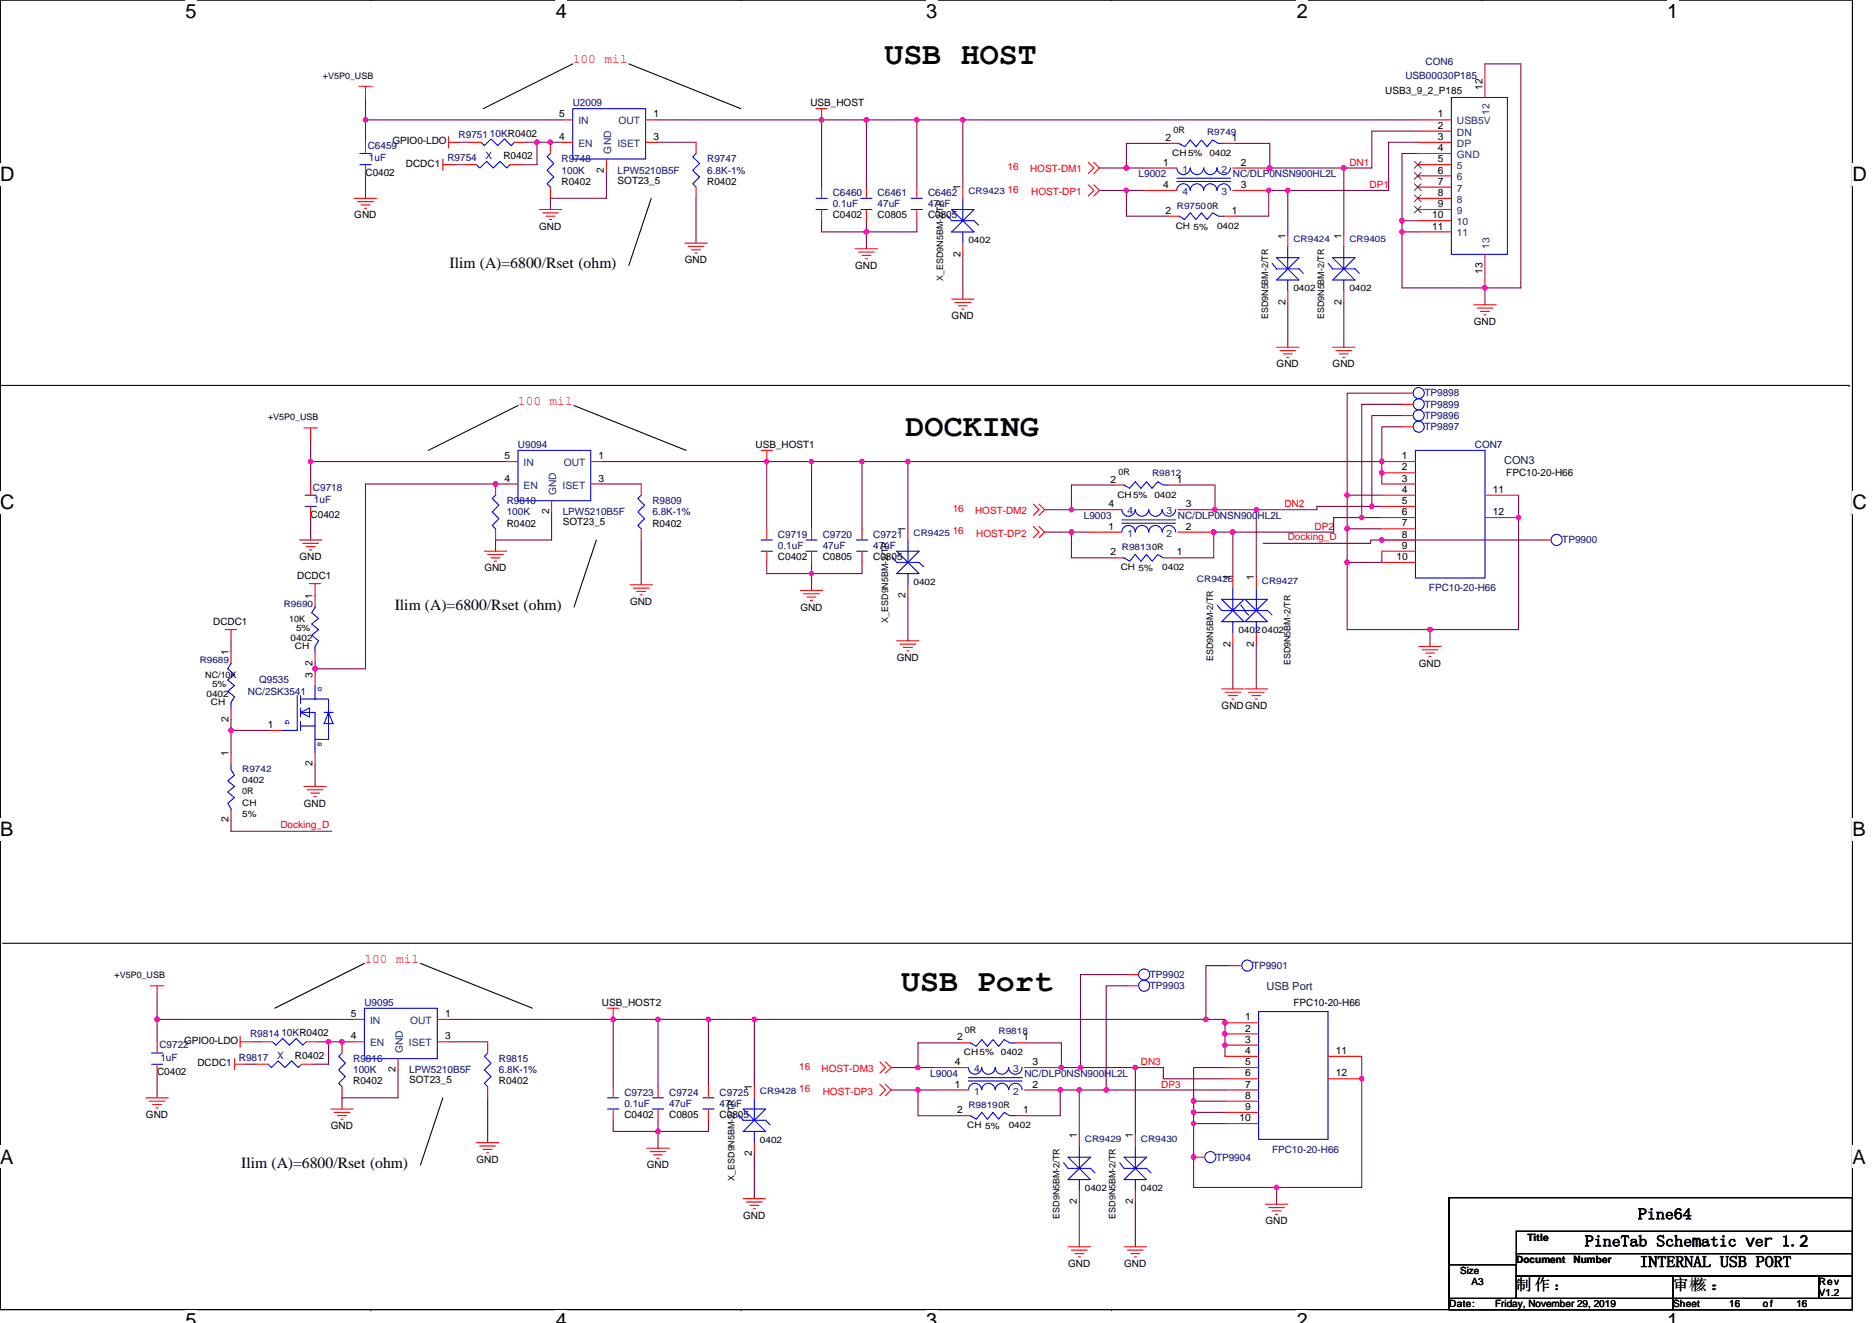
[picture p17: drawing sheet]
<svg xmlns="http://www.w3.org/2000/svg" width="297mm" height="210mm" viewBox="0 0 297 210" stroke-linecap="round" stroke-linejoin="round" font-family="sans-serif">
<defs><g id="words">
<g font-size="5">
<text x="140.3" y="10.1">USB HOST</text>
<text x="143.7" y="69.1">DOCKING</text>
<text x="143" y="157.3">USB Port</text>
</g>
<g font-size="3.2">
<text x="29.4" y="2.8">5</text>
<text x="88.2" y="2.8">4</text>
<text x="147" y="2.8">3</text>
<text x="205.8" y="2.8">2</text>
<text x="264.5" y="2.8">1</text>
<text x="0" y="28.8">D</text>
<text x="293.9" y="28.8">D</text>
<text x="0" y="80.8">C</text>
<text x="293.9" y="80.8">C</text>
<text x="0" y="132.7">B</text>
<text x="293.9" y="132.7">B</text>
<text x="0" y="184.7">A</text>
<text x="293.9" y="184.7">A</text>
<text x="29.4" y="210.7">5</text>
<text x="88.2" y="210.7">4</text>
<text x="147" y="210.7">3</text>
<text x="205.8" y="210.7">2</text>
<text x="264.5" y="210.7">1</text>
</g>
<g font-size="2.5">
<text x="71.3" y="42.6">Ilim (A)=6800/Rset (ohm)</text>
<text x="62.6" y="96.8">Ilim (A)=6800/Rset (ohm)</text>
<text x="38.3" y="185.3">Ilim (A)=6800/Rset (ohm)</text>
<text x="251.5" y="197.8">PineTab Schematic ver 1.2</text>
<text x="259.9" y="193.5">Pine64</text>
<text x="260.2" y="201.1">INTERNAL USB PORT</text>
<text x="240.6" y="204.7">制 作 ：</text>
<text x="265.5" y="204.7">审 核 ：</text>
<text x="265.5" y="204.7">审核 ：</text>
</g>
<g font-size="2.1" fill="#f00">
<text x="90.9" y="10">100 mil</text>
<text x="82.2" y="64.2">100 mil</text>
<text x="57.8" y="152.8">100 mil</text>
</g>
<g font-size="1.8" fill="#004040">
<text x="238.7" y="73.6">CON3</text>
<text x="201" y="157.1">USB Port</text>
</g>
<g font-size="1.6" fill="#000080">
<text x="226.2" y="10.3">CON6</text>
<text x="90.9" y="16.9">U2009</text>
<text x="223" y="12.6">USB00030P185</text>
<text x="58.4" y="23.6">C6459</text>
<text x="72.8" y="21.9">R9751</text>
<text x="77.7" y="21.7">10KR0402</text>
<text x="58.5" y="25.6">1uF</text>
<text x="71" y="25.6">R9754</text>
<text x="77" y="25.3">X</text>
<text x="89.1" y="25.8">R9748</text>
<text x="89.1" y="27.6">100K</text>
<text x="98" y="27.6">LPW5210B5F</text>
<text x="112.2" y="25.8">R9747</text>
<text x="112.2" y="27.6">6.8K-1%</text>
<text x="180.7" y="28.1">L9002</text>
<text x="195.6" y="28.1">NC/DLP0NSN900HL2L</text>
<text x="132.1" y="31.1">C6460</text>
<text x="132.1" y="32.9">0.1uF</text>
<text x="139.3" y="31.1">C6461</text>
<text x="139.3" y="32.9">47uF</text>
<text x="147.3" y="31.1">C6462</text>
<text x="147.3" y="32.9">47uF</text>
<text x="226" y="62.9">TP9898</text>
<text x="226" y="64.7">TP9899</text>
<text x="82.2" y="71.1">U9094</text>
<text x="226" y="66.5">TP9896</text>
<text x="226" y="68.3">TP9897</text>
<text x="234" y="71.1">CON7</text>
<text x="49.7" y="77.9">C9718</text>
<text x="49.8" y="79.8">1uF</text>
<text x="80.4" y="80">R9810</text>
<text x="80.4" y="81.8">100K</text>
<text x="89.3" y="81.8">LPW5210B5F</text>
<text x="103.5" y="80">R9809</text>
<text x="103.5" y="81.8">6.8K-1%</text>
<text x="172" y="82.3">L9003</text>
<text x="186.9" y="82.3">NC/DLP0NSN900HL2L</text>
<text x="123.4" y="85.3">C9719</text>
<text x="123.4" y="87.1">0.1uF</text>
<text x="130.6" y="85.3">C9720</text>
<text x="130.6" y="87.1">47uF</text>
<text x="138.6" y="85.3">C9721</text>
<text x="138.6" y="87.1">47uF</text>
<text x="247.9" y="86.2">TP9900</text>
<text x="226.7" y="93.9">FPC10-20-H66</text>
<text x="39.3" y="110.2">NC/2SK3541</text>
<text x="41.1" y="108.5">Q9535</text>
<text x="182.5" y="155.2">TP9902</text>
<text x="198.8" y="153.8">TP9901</text>
<text x="57.8" y="159.7">U9095</text>
<text x="182.5" y="157">TP9903</text>
<text x="25.3" y="166.4">C9722</text>
<text x="39.7" y="164.6">R9814</text>
<text x="44.7" y="164.5">10KR0402</text>
<text x="25.5" y="168.4">1uF</text>
<text x="37.9" y="168.4">R9817</text>
<text x="44" y="168">X</text>
<text x="56" y="168.6">R9816</text>
<text x="56" y="170.3">100K</text>
<text x="64.9" y="170.3">LPW5210B5F</text>
<text x="79.2" y="168.6">R9815</text>
<text x="79.2" y="170.3">6.8K-1%</text>
<text x="99.1" y="173.9">C9723</text>
<text x="106.2" y="173.9">C9724</text>
<text x="114.2" y="173.9">C9725</text>
<text x="147.6" y="170.9">L9004</text>
<text x="162.6" y="170.9">NC/DLP0NSN900HL2L</text>
<text x="99.1" y="175.7">0.1uF</text>
<text x="106.2" y="175.7">47uF</text>
<text x="114.2" y="175.7">47uF</text>
<text x="193" y="184.2">TP9904</text>
<text x="201.8" y="182.9">FPC10-20-H66</text>
</g>
<g font-size="1.6">
<text x="128.6" y="16.9">USB_HOST</text>
<text x="219.8" y="14.9">USB3_9_2_P185</text>
<text x="235.2" y="14.2" transform="rotate(-90 235.2 14.2)">12</text>
<text x="62.3" y="22.9">GPIO0-LDO</text>
<text x="88.7" y="22.2">4</text>
<text x="88.7" y="18.6">5</text>
<text x="103.7" y="22.2">3</text>
<text x="103.7" y="18.6">1</text>
<text x="185" y="22.4">2</text>
<text x="195.4" y="22.4">1</text>
<text x="228.2" y="24">4</text>
<text x="228.2" y="22.2">3</text>
<text x="228.2" y="20.4">2</text>
<text x="228.2" y="18.6">1</text>
<text x="58" y="27.9">C0402</text>
<text x="64.4" y="26.5">DCDC1</text>
<text x="79.9" y="25.3">R0402</text>
<text x="89.1" y="29.3">R0402</text>
<text x="95.8" y="27.4" transform="rotate(-90 95.8 27.4)">2</text>
<text x="98" y="29.1">SOT23_5</text>
<text x="112.2" y="29.3">R0402</text>
<text x="184.6" y="26.3">1</text>
<text x="184.6" y="29.8">4</text>
<text x="196.9" y="26.3">2</text>
<text x="196.9" y="29.8">3</text>
<text x="228.2" y="29.3">7</text>
<text x="228.2" y="27.5">6</text>
<text x="228.2" y="25.8">5</text>
<text x="56.2" y="34.7">GND</text>
<text x="132.1" y="34.7">C0402</text>
<text x="139.3" y="34.7">C0805</text>
<text x="147.3" y="34.7">C0805</text>
<text x="152.4" y="30.2" transform="rotate(-90 152.4 30.2)">1</text>
<text x="185" y="33.9">2</text>
<text x="195.4" y="33.9">1</text>
<text x="227.3" y="34.6">10</text>
<text x="228.2" y="32.9">9</text>
<text x="228.2" y="31.1">8</text>
<text x="85.6" y="36.4">GND</text>
<text x="108.7" y="41.8">GND</text>
<text x="152.4" y="40.7" transform="rotate(-90 152.4 40.7)">2</text>
<text x="204" y="37.9" transform="rotate(-90 204 37.9)">1</text>
<text x="212.8" y="37.9" transform="rotate(-90 212.8 37.9)">1</text>
<text x="227.3" y="36.4">11</text>
<text x="135.7" y="42.7">GND</text>
<text x="235.2" y="43.4" transform="rotate(-90 235.2 43.4)">13</text>
<text x="151" y="50.7">GND</text>
<text x="204" y="48.4" transform="rotate(-90 204 48.4)">2</text>
<text x="212.8" y="48.4" transform="rotate(-90 212.8 48.4)">2</text>
<text x="233.8" y="51.6">GND</text>
<text x="202.6" y="58.3">GND</text>
<text x="211.5" y="58.3">GND</text>
<text x="119.9" y="71.1">USB_HOST1</text>
<text x="80" y="76.4">4</text>
<text x="80" y="72.9">5</text>
<text x="95" y="76.4">3</text>
<text x="95" y="72.9">1</text>
<text x="176.2" y="76.6">2</text>
<text x="186.7" y="76.6">1</text>
<text x="222.5" y="72.9">1</text>
<text x="222.5" y="74.7">2</text>
<text x="222.5" y="76.4">3</text>
<text x="239" y="75.6">FPC10-20-H66</text>
<text x="49.3" y="82.1">C0402</text>
<text x="80.4" y="83.6">R0402</text>
<text x="87.1" y="81.6" transform="rotate(-90 87.1 81.6)">2</text>
<text x="89.3" y="83.4">SOT23_5</text>
<text x="103.5" y="83.6">R0402</text>
<text x="175.9" y="80.5">4</text>
<text x="188.1" y="80.5">3</text>
<text x="222.5" y="78.2">4</text>
<text x="222.5" y="80">5</text>
<text x="222.5" y="81.8">6</text>
<text x="222.5" y="83.5">7</text>
<text x="236.9" y="78.2">11</text>
<text x="236.9" y="81.8">12</text>
<text x="47.5" y="88.9">GND</text>
<text x="123.4" y="88.9">C0402</text>
<text x="130.6" y="88.9">C0805</text>
<text x="138.6" y="88.9">C0805</text>
<text x="143.7" y="84.5" transform="rotate(-90 143.7 84.5)">1</text>
<text x="175.9" y="84.1">1</text>
<text x="176.2" y="88.2">2</text>
<text x="186.7" y="88.2">1</text>
<text x="188.1" y="84.1">2</text>
<text x="221.6" y="88.9">10</text>
<text x="222.5" y="85.3">8</text>
<text x="222.5" y="87.1">9</text>
<text x="47.2" y="91.9">DCDC1</text>
<text x="49.6" y="95.1" transform="rotate(-90 49.6 95.1)">1</text>
<text x="76.9" y="90.7">GND</text>
<text x="143.7" y="95" transform="rotate(-90 143.7 95)">2</text>
<text x="195.2" y="92.1" transform="rotate(-90 195.2 92.1)">1</text>
<text x="199" y="92.1" transform="rotate(-90 199 92.1)">1</text>
<text x="33.8" y="99.2">DCDC1</text>
<text x="100" y="96">GND</text>
<text x="127" y="96.9">GND</text>
<text x="36.3" y="104" transform="rotate(-90 36.3 104)">1</text>
<text x="49.6" y="107.6" transform="rotate(-90 49.6 107.6)">3</text>
<text x="49.6" y="105.6" transform="rotate(-90 49.6 105.6)">2</text>
<text x="142.3" y="104.9">GND</text>
<text x="195.2" y="102.6" transform="rotate(-90 195.2 102.6)">2</text>
<text x="199" y="102.6" transform="rotate(-90 199 102.6)">2</text>
<text x="225.1" y="105.8">GND</text>
<text x="193.8" y="112.5">GNDGND</text>
<text x="36.3" y="114.5" transform="rotate(-90 36.3 114.5)">2</text>
<text x="42.5" y="115.5">1</text>
<text x="36.3" y="120" transform="rotate(-90 36.3 120)">1</text>
<text x="49.6" y="121.6" transform="rotate(-90 49.6 121.6)">2</text>
<text x="36.3" y="130.5" transform="rotate(-90 36.3 130.5)">2</text>
<text x="48.2" y="128">GND</text>
<text x="55.7" y="161.4">5</text>
<text x="70.6" y="161.4">1</text>
<text x="95.5" y="159.7">USB_HOST2</text>
<text x="197.6" y="161.9">1</text>
<text x="205.2" y="159.7">FPC10-20-H66</text>
<text x="29.2" y="165.7">GPIO0-LDO</text>
<text x="55.7" y="165">4</text>
<text x="70.6" y="165">3</text>
<text x="151.9" y="165.1">2</text>
<text x="162.4" y="165.1">1</text>
<text x="197.6" y="163.7">2</text>
<text x="197.6" y="165.5">3</text>
<text x="197.6" y="167.3">4</text>
<text x="212" y="167.3">11</text>
<text x="24.9" y="170.7">C0402</text>
<text x="31.3" y="169.3">DCDC1</text>
<text x="46.8" y="168">R0402</text>
<text x="56" y="172.1">R0402</text>
<text x="62.8" y="170.2" transform="rotate(-90 62.8 170.2)">2</text>
<text x="64.9" y="171.9">SOT23_5</text>
<text x="79.2" y="172.1">R0402</text>
<text x="119.3" y="173" transform="rotate(-90 119.3 173)">1</text>
<text x="151.5" y="169.1">4</text>
<text x="151.5" y="172.6">1</text>
<text x="163.8" y="169.1">3</text>
<text x="163.8" y="172.6">2</text>
<text x="197.6" y="169.1">5</text>
<text x="197.6" y="170.8">6</text>
<text x="197.6" y="172.6">7</text>
<text x="212" y="170.8">12</text>
<text x="23.2" y="177.4">GND</text>
<text x="52.5" y="179.2">GND</text>
<text x="99.1" y="177.4">C0402</text>
<text x="106.2" y="177.4">C0805</text>
<text x="114.2" y="177.4">C0805</text>
<text x="151.9" y="176.7">2</text>
<text x="162.4" y="176.7">1</text>
<text x="196.7" y="177.9">10</text>
<text x="197.6" y="174.4">8</text>
<text x="197.6" y="176.2">9</text>
<text x="75.6" y="184.6">GND</text>
<text x="102.6" y="185.4">GND</text>
<text x="119.3" y="183.5" transform="rotate(-90 119.3 183.5)">2</text>
<text x="170.9" y="180.6" transform="rotate(-90 170.9 180.6)">1</text>
<text x="179.8" y="180.6" transform="rotate(-90 179.8 180.6)">1</text>
<text x="170.9" y="191.2" transform="rotate(-90 170.9 191.2)">2</text>
<text x="179.8" y="191.2" transform="rotate(-90 179.8 191.2)">2</text>
<text x="117.9" y="193.4">GND</text>
<text x="200.8" y="194.3">GND</text>
<text x="242.4" y="196.9">Title</text>
<text x="169.5" y="201.1">GND</text>
<text x="178.4" y="201.1">GND</text>
<text x="231.7" y="202.1">Size</text>
<text x="233.5" y="203.9">A3</text>
<text x="240.6" y="200.4">Document</text>
<text x="249.7" y="200.4">Number</text>
<text x="288.6" y="203.9">Rev</text>
<text x="229.9" y="207.5">Date:</text>
<text x="237.2" y="207.5">Friday, November 29, 2019</text>
<text x="265.5" y="207.5">Sheet</text>
<text x="274.4" y="207.5">16</text>
<text x="279.7" y="207.5">of</text>
<text x="285" y="207.5">16</text>
<text x="288.6" y="205.7">V1.2</text>
</g>
<g font-size="1.6" fill="#004080">
<text x="91.8" y="23.3">EN</text>
<text x="91.8" y="19.7">IN</text>
<text x="98" y="23.3">ISET</text>
<text x="98.1" y="19.7">OUT</text>
<text x="231.2" y="23.3">DP</text>
<text x="231.2" y="21.5">DN</text>
<text x="231.2" y="19.7">USB5V</text>
<text x="236.4" y="18.2" transform="rotate(-90 236.4 18.2)">12</text>
<text x="97" y="24.4" transform="rotate(-90 97 24.4)">GND</text>
<text x="187.6" y="27.4">1</text>
<text x="193.8" y="27.4">2</text>
<text x="231.2" y="28.6">6</text>
<text x="231.2" y="26.9">5</text>
<text x="231.2" y="25.1">GND</text>
<text x="187.6" y="30.9">4</text>
<text x="193.8" y="30.9">3</text>
<text x="231.2" y="34">9</text>
<text x="231.2" y="32.2">8</text>
<text x="231.2" y="30.4">7</text>
<text x="231.2" y="35.8">10</text>
<text x="231.2" y="37.5">11</text>
<text x="236.4" y="39.5" transform="rotate(-90 236.4 39.5)">13</text>
<text x="83.1" y="77.5">EN</text>
<text x="83.1" y="74">IN</text>
<text x="89.3" y="77.5">ISET</text>
<text x="89.4" y="74">OUT</text>
<text x="88.3" y="78.6" transform="rotate(-90 88.3 78.6)">GND</text>
<text x="178.9" y="81.6">4</text>
<text x="185.1" y="81.6">3</text>
<text x="178.9" y="85.2">1</text>
<text x="185.1" y="85.2">2</text>
<text x="58.7" y="166.1">EN</text>
<text x="58.7" y="162.5">IN</text>
<text x="63.9" y="167.1" transform="rotate(-90 63.9 167.1)">GND</text>
<text x="64.9" y="166.1">ISET</text>
<text x="65.1" y="162.5">OUT</text>
<text x="154.6" y="170.2">4</text>
<text x="154.6" y="173.7">1</text>
<text x="160.8" y="170.2">3</text>
<text x="160.8" y="173.7">2</text>
</g>
<g font-size="1.6" fill="#f00">
<text x="159.9" y="27">16</text>
<text x="163.4" y="27.4">HOST-DM1</text>
<text x="214.1" y="26.3">DN1</text>
<text x="217.3" y="29.9">DP1</text>
<text x="159.9" y="30.6">16</text>
<text x="163.6" y="30.9">HOST-DP1</text>
<text x="151.2" y="81.3">16</text>
<text x="154.7" y="81.6">HOST-DM2</text>
<text x="203.8" y="80.5">DN2</text>
<text x="151.2" y="84.8">16</text>
<text x="154.9" y="85.2">HOST-DP2</text>
<text x="204.3" y="85.7">Docking_D</text>
<text x="208.6" y="84.1">DP2</text>
<text x="44.5" y="131.4">Docking_D</text>
<text x="126.8" y="173.4">16</text>
<text x="126.8" y="169.8">16</text>
<text x="130.4" y="170.2">HOST-DM3</text>
<text x="130.6" y="173.7">HOST-DP3</text>
<text x="181" y="169.1">DN3</text>
<text x="184.3" y="172.6">DP3</text>
</g>
<g font-size="1.4">
<text x="51.2" y="12.5">+V5P0_USB</text>
<text x="186.2" y="21.2">0R</text>
<text x="186" y="24.7">CH5%</text>
<text x="191.9" y="24.7">0402</text>
<text x="153.7" y="38.6">0402</text>
<text x="186.6" y="36.3">CH 5%</text>
<text x="193.1" y="36.3">0402</text>
<text x="149.6" y="44.6" transform="rotate(-90 149.6 44.6)">X_ESD9N5BM-2/TR</text>
<text x="205.2" y="46.2">0402</text>
<text x="214.1" y="46.2">0402</text>
<text x="201.2" y="50.7" transform="rotate(-90 201.2 50.7)">ESD9N5BM-2/TR</text>
<text x="210.1" y="50.7" transform="rotate(-90 210.1 50.7)">ESD9N5BM-2/TR</text>
<text x="42.5" y="66.7">+V5P0_USB</text>
<text x="177.5" y="75.4">0R</text>
<text x="177.3" y="79">CH5%</text>
<text x="183.2" y="79">0402</text>
<text x="144.9" y="92.8">0402</text>
<text x="177.8" y="90.5">CH 5%</text>
<text x="184.4" y="90.5">0402</text>
<text x="45.9" y="98.7">10K</text>
<text x="46.1" y="101.7">0402</text>
<text x="47" y="100.1">5%</text>
<text x="140.9" y="98.8" transform="rotate(-90 140.9 98.8)">X_ESD9N5BM-2/TR</text>
<text x="196.5" y="100.5">04020402</text>
<text x="32.6" y="107.6">NC/10K</text>
<text x="46.8" y="103">CH</text>
<text x="192.5" y="104.9" transform="rotate(-90 192.5 104.9)">ESD9N5BM-2/TR</text>
<text x="204.8" y="105.6" transform="rotate(-90 204.8 105.6)">ESD9N5BM-2/TR</text>
<text x="32.8" y="110.6">0402</text>
<text x="33.5" y="111.9">CH</text>
<text x="33.7" y="109">5%</text>
<text x="38.4" y="124.3">0402</text>
<text x="38.4" y="126.1">0R</text>
<text x="38.4" y="129.6">5%</text>
<text x="38.4" y="127.9">CH</text>
<text x="18.2" y="155.2">+V5P0_USB</text>
<text x="152.9" y="167.5">CH5%</text>
<text x="153.1" y="164">0R</text>
<text x="158.8" y="167.5">0402</text>
<text x="153.5" y="179.1">CH 5%</text>
<text x="160.1" y="179.1">0402</text>
<text x="120.6" y="181.4">0402</text>
<text x="116.6" y="187.4" transform="rotate(-90 116.6 187.4)">X_ESD9N5BM-2/TR</text>
<text x="172.1" y="189">0402</text>
<text x="181" y="189">0402</text>
<text x="168.1" y="193.4" transform="rotate(-90 168.1 193.4)">ESD9N5BM-2/TR</text>
<text x="177" y="193.4" transform="rotate(-90 177 193.4)">ESD9N5BM-2/TR</text>
</g>
<g font-size="1.4" fill="#000080">
<text x="191.5" y="21.4">R9749</text>
<text x="153.7" y="30.8">CR9423</text>
<text x="186.7" y="33.1">R97500R</text>
<text x="205.2" y="38.4">CR9424</text>
<text x="214.1" y="38.4">CR9405</text>
<text x="182.8" y="75.6">R9812</text>
<text x="144.9" y="85">CR9425</text>
<text x="178" y="87.3">R98130R</text>
<text x="189.9" y="92.3">CR9426</text>
<text x="200.2" y="92.7">CR9427</text>
<text x="45" y="96.4">R9690</text>
<text x="31.7" y="105.3">R9689</text>
<text x="38.4" y="122.5">R9742</text>
<text x="158.5" y="164.1">R9818</text>
<text x="120.6" y="173.6">CR9428</text>
<text x="153.7" y="175.9">R98190R</text>
<text x="172.1" y="181.2">CR9429</text>
<text x="181" y="181.2">CR9430</text>
</g>
<g font-size="1.2" fill="#00f">
<text x="50.4" y="109" transform="rotate(90 50.4 109)">D</text>
<text x="45.3" y="114.3" transform="rotate(90 45.3 114.3)">G</text>
<text x="50.4" y="117.7" transform="rotate(90 50.4 117.7)">S</text>
</g>
</g></defs>
<path d="M0 0h293.9v207.9h-293.9z" fill="none" stroke="#000" stroke-width=".17"/>
<g fill="#fff">
<path d="M29.4 0h1.8v3.5h-1.8z"/>
<path d="M29.4 207.9h1.8v2h-1.8z"/>
</g>
<path d="M58.8 0h.1M58.8 207.9h.1" fill="none" stroke="#000" stroke-width=".17"/>
<g fill="#fff">
<path d="M88.2 0h1.8v3.5h-1.8z"/>
<path d="M88.2 207.9h1.8v2h-1.8z"/>
</g>
<path d="M117.6 0h.1M117.6 207.9h.1" fill="none" stroke="#000" stroke-width=".17"/>
<g fill="#fff">
<path d="M147 0h1.7v3.5h-1.7z"/>
<path d="M147 207.9h1.7v2h-1.7z"/>
</g>
<path d="M176.4 0h.1M176.4 207.9h.1" fill="none" stroke="#000" stroke-width=".17"/>
<g fill="#fff">
<path d="M205.8 0h1.7v3.5h-1.7z"/>
<path d="M205.8 207.9h1.7v2h-1.7z"/>
</g>
<path d="M235.2 0h.1M235.2 207.9h.1" fill="none" stroke="#000" stroke-width=".17"/>
<g fill="#fff">
<path d="M264.5 0h1.8v3.5h-1.8z"/>
<path d="M264.5 207.9h1.8v2h-1.8z"/>
<path d="M0 26h2.3v3.5h-2.3z"/>
<path d="M293.9 26h2.3v3.5h-2.3z"/>
<path d="M0 77.9h2.3v3.5h-2.3z"/>
<path d="M293.9 77.9h2.3v3.5h-2.3z"/>
</g>
<path d="M0 52h.1M293.9 52h.1" fill="none" stroke="#000" stroke-width=".17"/>
<g fill="#fff">
<path d="M0 129.9h2.1v3.5h-2.1z"/>
<path d="M293.9 129.9h2.1v3.5h-2.1z"/>
</g>
<path d="M0 103.9h.1M293.9 103.9h.1" fill="none" stroke="#000" stroke-width=".17"/>
<g fill="#fff">
<path d="M0 181.9h2.2v3.5h-2.2z"/>
<path d="M293.9 181.9h2.2v3.5h-2.2z"/>
</g>
<g fill="none" stroke="#000" stroke-width=".17">
<path d="M90.9 10.1l-14.2 7.2M99.8 10.1l17.8 7.2M103.3 31.5l-3.5 10.6M0 61.2h293.4M82.2 64.4l-14.2 7.1M91.1 64.4l17.8 7.1M293.4 61.2h.1M94.6 85.7l-3.5 10.7M0 155.9h.1M.4 149.7h293.4M57.8 152.9l-14.2 7.1M66.7 152.9l17.8 7.1"/>
<path d="M293.9 155.9h.1M70.3 174.2l-3.6 10.7M229.9 190.1h64v17.8h-64zM240.6 199h53.3v3.5h-53.3zM240.6 195.4h53.3v3.6h-53.3zM229.9 200.7h10.7v5.4h-10.7zM229.9 206.1h35.6v1.8h-35.6zM240.6 202.5h24.9v3.6h-24.9zM265.5 206.1h28.4v1.8h-28.4zM265.5 202.5h23.1v3.6h-23.1zM288.6 202.5h5.3v3.6h-5.3z"/>
</g>
<g fill="none" stroke="#800040" stroke-width=".17">
<path d="M58 15.5v7.1M58 19h31.1M130.4 19v10.7M137.5 19v10.7M145.5 19v10.7M152.8 19v10.7M225 19h-120.8M235.6 10.1h5.7v35.6h-18.8v-21.3h2.5M58 27.9v3.6M72 26.1h1.8M72.9 22.6h1.6M83.4 22.6h5.7"/>
<path d="M85.2 22.6v3.5h-2.5M96.2 27v4.5h-8.9v1.8M104.2 22.6h6.2M110.4 31.5v7.1M137.5 35v4.5M145.5 35v1.8h-15.1v-1.8M178.7 30.2v4.1h6.6M181.4 30.2h-6.9M181.4 26.7h-6.9M185.3 22.8h-6.6v3.9M196 22.8h5.5v3.9M201.3 30.2v4.1h-5.3"/>
<path d="M204.3 30.2v7.1M213.2 26.7v10.6M222.5 36.8h2.5M222.5 35h2.5M225 22.6h-4.7v7.6h-19.3M225 20.8h-7.3v5.9h-16.7M152.8 40.4v7.1M204.3 48v7.1M213.2 48v7.1M235.6 45.7v2.7M49.3 69.7v7.1M49.3 73.3h31.1"/>
<path d="M80.4 76.8h-22.4v29.4h-8M95.5 73.3h123.8M95.5 76.8h6.2M121.7 73.3v10.6M128.8 73.3v10.6M136.8 73.3v10.6M144.1 73.3v10.6M176.6 77h-6.6v3.9M187.3 77h5.5v3.9M213.8 78.6v21.3h27.2v-21.3M213.8 78.6h5.5M219.3 73.3v3.5"/>
<path d="M222.5 67.7h-3.2v5.6M222.5 64.2h-6.4v17.9M222.5 62.4h-8.7v16.2M222.5 66h-4.8v14.4M49.3 82.1v3.6M50 94.4v.2M87.5 81.3v4.4h-8.9v1.8M101.7 85.7v7.1M121.7 89.3v1.7h15.1v-1.7M128.8 89.3v4.4M144.1 94.6v7.1M165.8 84.5h6.9"/>
<path d="M165.8 80.9h6.9M170 84.5v4h6.6M192.6 84.5v4h-5.3M195.6 84.5v7.1M199.3 80.9v10.7M213.8 83.9h5.5M219.3 87.5v1.8h-5.5M219.3 80.4h-10.3v.5h-16.8M219.3 82.1h-7.7v2.4h-19.4M226.9 99.9v2.7M244.3 85.7h-26.8v.5h-17.1M36.7 115.9h6.2"/>
<path d="M36.7 101.7v1.8M36.7 114.2v5.3M50 105.3v1.7M195.6 102.2v7.1M199.3 102.2v7.1M36.7 130.2v1.7h16M50 121.3v3.5M24.9 158.2v7.2M178.9 154.7h-7.5v14.7M178.9 156.5h-3.4v16.5h18.9M195.3 153.3h-4v8.5h3.1v5.9M24.9 170.7v3.5"/>
<path d="M24.9 161.8h31.1M39 168.9h1.8M39.9 165.4h1.6M50.4 165.4h5.6M52.1 165.4v3.5h-2.4M63.2 169.8v4.4h-8.9v1.8M71.2 165.4h6.2M71.2 161.8h120.1M77.4 174.2v7.2M97.3 161.8v10.7M97.3 177.8v1.8h15.1v-1.8M104.4 161.8v10.7"/>
<path d="M104.4 177.8v4.4M112.4 161.8v10.7M119.7 161.8v10.7M141.4 173h6.9M141.4 169.4h6.9M145.7 173v4.1h6.5M152.2 165.5h-6.5v3.9M162.9 165.5h5.5v3.9M167.9 173h7.6M167.9 169.4h16.7v1.8h9.8M168.2 173v4.1h-5.3M171.3 173v7.1"/>
<path d="M180.1 169.4v10.7M194.4 169.4h-5v5.4M194.4 174.8h-5v1.8M194.4 176.6h-5v1.7M216.1 167.7v20.8h-26.7v-10.2h5M119.7 183.1v7.1M171.3 190.8v7.1M180.1 190.8v7.1M202.6 188.5v2.6"/>
</g>
<g fill="#f0f" stroke="#f0f" stroke-width=".17">
<circle cx="130.3" cy="19" r=".35"/>
<circle cx="87.3" cy="22.6" r=".34"/>
<circle cx="58" cy="19" r=".34"/>
<circle cx="137.5" cy="36.8" r=".35"/>
<circle cx="137.5" cy="19" r=".35"/>
<circle cx="85.2" cy="22.6" r=".34"/>
<circle cx="178.7" cy="26.7" r=".35"/>
<circle cx="201.5" cy="26.7" r=".35"/>
<circle cx="201.3" cy="30.2" r=".35"/>
<circle cx="213.2" cy="26.7" r=".34"/>
<circle cx="178.7" cy="30.2" r=".35"/>
<circle cx="235.6" cy="45.7" r=".35"/>
<circle cx="222.5" cy="35" r=".34"/>
<circle cx="222.5" cy="36.8" r=".34"/>
<circle cx="152.8" cy="19" r=".34"/>
<circle cx="145.5" cy="19" r=".35"/>
<circle cx="204.3" cy="30.2" r=".34"/>
<circle cx="78.6" cy="76.8" r=".35"/>
<circle cx="121.6" cy="73.2" r=".34"/>
<circle cx="49.3" cy="73.2" r=".35"/>
<circle cx="128.7" cy="73.2" r=".34"/>
<circle cx="128.7" cy="91" r=".34"/>
<circle cx="170" cy="80.9" r=".34"/>
<circle cx="192.8" cy="80.9" r=".34"/>
<circle cx="192.6" cy="84.4" r=".35"/>
<circle cx="170" cy="84.4" r=".34"/>
<circle cx="226.9" cy="99.9" r=".34"/>
<circle cx="213.7" cy="89.2" r=".35"/>
<circle cx="136.7" cy="73.2" r=".34"/>
<circle cx="199.3" cy="80.9" r=".34"/>
<circle cx="195.6" cy="84.4" r=".35"/>
<circle cx="219.2" cy="73.2" r=".35"/>
<circle cx="144" cy="73.2" r=".35"/>
<circle cx="97.3" cy="161.8" r=".35"/>
<circle cx="54.3" cy="165.3" r=".35"/>
<circle cx="24.9" cy="161.8" r=".35"/>
<circle cx="112.4" cy="161.8" r=".35"/>
<circle cx="104.4" cy="161.8" r=".35"/>
<circle cx="52.1" cy="165.3" r=".35"/>
<circle cx="168.4" cy="169.4" r=".35"/>
<circle cx="168.2" cy="173" r=".34"/>
<circle cx="145.6" cy="169.4" r=".34"/>
<circle cx="145.6" cy="173" r=".34"/>
<circle cx="171.2" cy="173" r=".35"/>
<circle cx="189.4" cy="178.3" r=".35"/>
<circle cx="189.4" cy="183.6" r=".35"/>
<circle cx="202.5" cy="188.5" r=".34"/>
<circle cx="104.4" cy="179.6" r=".35"/>
<circle cx="119.7" cy="161.8" r=".35"/>
<circle cx="191.3" cy="161.8" r=".34"/>
<circle cx="180.1" cy="169.4" r=".35"/>
<circle cx="194.4" cy="162.3" r=".35"/>
<circle cx="194.4" cy="165.9" r=".35"/>
<circle cx="194.4" cy="164.1" r=".35"/>
<circle cx="189.4" cy="174.8" r=".35"/>
<circle cx="216.1" cy="171.2" r=".35"/>
<circle cx="219.2" cy="75" r=".35"/>
<circle cx="213.7" cy="83.9" r=".35"/>
<circle cx="240.9" cy="82.1" r=".35"/>
<circle cx="36.7" cy="115.9" r=".34"/>
<circle cx="50" cy="106.1" r=".34"/>
<circle cx="189.4" cy="176.5" r=".35"/>
<circle cx="216.1" cy="82.1" r=".35"/>
<circle cx="213.7" cy="78.6" r=".35"/>
<circle cx="217.6" cy="80.4" r=".34"/>
<circle cx="219.2" cy="85.7" r=".35"/>
<circle cx="171.4" cy="169.4" r=".34"/>
<circle cx="175.5" cy="173" r=".35"/>
</g>
<g fill="none" stroke="#f00" stroke-width=".17">
<path d="M56.9 13.7h2.2M58 13.7v1.8M89.1 19h1.8M102.4 19h1.8M129.5 17.3h1.8M130.4 17.3v1.7M225 19h5.3M235.6 10.1v5.4M56.2 31.5h3.6M56.8 32h2.4M57.3 32.5h1.4M57.8 33.1h.4"/>
<path d="M58 22.6v1.8M58 26.1v1.8M70.3 26.1h1.7M70.3 25.3v1.7M71.2 22.6h1.7M71.2 21.7v1.8M73.8 26.1h1.8M74.5 22.6h1.8M80.9 26.1h1.8M81.7 22.6h1.7M85.6 33.3h3.5M86.1 33.8h2.5"/>
<path d="M86.6 34.3h1.5M87.2 34.8h.3M87.3 22.6v1.8M87.3 29.7v1.8M89.1 22.6h1.8M96.2 25.3v1.7M102.4 22.6h1.8M108.7 38.6h3.5M109.2 39.1h2.5M109.7 39.6h1.5M110.4 22.6v1.8M110.4 29.7v1.8"/>
<path d="M130.4 29.7v1.8M130.4 33.3v1.7M135.7 39.5h3.6M137.5 29.7v1.8M137.5 33.3v1.7M145.5 29.7v1.8M145.5 33.3v1.7M152.8 29.7v1.8M152.8 38.6v1.8M172.7 29.3l.9 .9-.9 .9M172.7 25.8l.9 .9-.9 .9M173.6 29.3l.9 .9-.9 .9"/>
<path d="M173.6 25.8l.9 .9-.9 .9M181.4 26.7h5.3M181.4 30.2h5.3M185.3 34.3h1.8M185.3 22.8h1.8M194.2 34.3h1.8M194.2 22.8h1.8M195.6 26.7h5.4M195.6 30.2h5.4M204.3 37.3v1.8M213.2 37.3v1.8M225 31.5h5.3"/>
<path d="M225 33.3h5.3M225 22.6h5.3M225 26.1h5.3M225 29.7h5.3M225 27.9h5.3M225 24.4h5.3M225 20.8h5.3M225 36.8h5.3M225 35h5.3M110.3 40.2h.3M136.2 40h2.5M136.8 40.5h1.4"/>
<path d="M137.3 41.1h.4M151 47.5h3.6M151.5 48h2.5M152.1 48.5h1.4M152.6 49.1h.3M202.6 55.1h3.5M203.1 55.6h2.5M203.6 56.2h1.4M204.1 56.7h.4M204.3 46.2v1.8M211.5 55.1h3.5M212 55.6h2.5"/>
<path d="M212.5 56.2h1.4M213 56.7h.4M213.2 46.2v1.8M233.8 48.4h3.6M234.4 48.9h2.5M234.9 49.4h1.4M235.5 50h.3M235.6 40.4v5.3M48.2 67.9h2.2M49.3 67.9v1.8M49.3 76.8v1.8M78.6 76.8v1.8"/>
<path d="M80.4 76.8h1.8M80.4 73.3h1.8M87.5 79.5v1.8M93.7 76.8h1.8M93.7 73.3h1.8M101.7 76.8v1.8M120.8 71.5h1.8M121.7 71.5v1.8M176.6 77h1.8M185.5 77h1.8M219.3 76.8h5.3M219.3 73.3h5.3"/>
<path d="M219.3 75h5.3M219.3 78.6h5.3M222.5 66h1.7M222.5 67.7h1.7M222.5 62.4h1.7M222.5 64.2h1.7M235.6 78.6h5.4M35.8 99.9h1.7M36.7 99.9v1.8M47.5 85.7h3.6M48 86.2h2.5M48.6 86.8h1.4"/>
<path d="M49.1 87.3h.4M49.1 92.6h1.8M49.3 80.4v1.7M50 94.6v1.8M50 92.6v1.8M76.9 87.5h3.5M77.4 88h2.5M77.9 88.5h1.4M78.4 89.1h.4M78.6 83.9v1.8M100 92.8h3.5M100.5 93.3h2.5"/>
<path d="M101 93.9h1.4M101.6 94.4h.3M101.7 83.9v1.8M121.7 83.9v1.8M121.7 87.5v1.8M127 93.7h3.6M127.5 94.2h2.5M128.1 94.8h1.4M128.6 95.3h.3M128.8 83.9v1.8M128.8 87.5v1.8M136.8 83.9v1.8"/>
<path d="M136.8 87.5v1.8M144.1 83.9v1.8M144.1 92.8v1.8M164 83.6l.9 .9-.9 .8M164 80l.9 .9-.9 .9M164.9 83.6l.9 .9-.9 .8M164.9 80l.9 .9-.9 .9M172.7 80.9h5.3M172.7 84.5h5.3M176.6 88.5h1.8M185.5 88.5h1.8M186.9 80.9h5.3"/>
<path d="M186.9 84.5h5.3M195.6 91.6v1.7M199.3 91.6v1.7M219.3 85.7h5.3M219.3 87.5h5.3M219.3 80.4h5.3M219.3 82.1h5.3M219.3 83.9h5.3M219.3 89.3h5.3M235.6 82.1h5.4M244.3 85.7h1.8M36.7 103.5v1.8"/>
<path d="M36.7 112.4v1.8M36.7 119.5v1.8M42.9 115.9h1.8M50 103.5v1.8M50 107v1.8M50 119.5v1.8M142.3 101.7h3.5M142.8 102.2h2.5M143.3 102.8h1.5M143.9 103.3h.3M193.8 109.3h3.6M194.4 109.9h2.5"/>
<path d="M194.9 110.4h1.4M195.4 111h.4M195.6 100.5v1.7M197.6 109.3h3.5M198.1 109.9h2.5M198.6 110.4h1.5M199.2 111h.3M199.3 100.5v1.7M225.1 102.6h3.6M225.7 103.1h2.5M226.2 103.7h1.4M226.7 104.2h.4"/>
<path d="M36.7 128.4v1.8M48.2 124.8h3.6M48.8 125.3h2.4M49.3 125.9h1.4M49.8 126.4h.4M23.9 156.5h2.1M24.9 156.5v1.7M178.9 156.5h1.8M178.9 154.7h1.8M195.3 153.3h1.7M23.2 174.2h3.5M23.7 174.8h2.5"/>
<path d="M24.2 175.3h1.5M24.8 175.9h.3M24.9 165.4v1.7M24.9 168.9v1.8M37.2 168.9h1.8M37.2 168v1.8M38.1 165.4h1.8M38.1 164.5v1.7M40.8 168.9h1.7M41.5 165.4h1.7M47.9 168.9h1.8M48.6 165.4h1.8"/>
<path d="M52.5 176h3.5M53 176.6h2.5M53.5 177.1h1.5M54.1 177.6h.3M54.3 165.4v1.7M54.3 172.5v1.7M56 165.4h1.8M56 161.8h1.8M63.2 168v1.8M69.4 165.4h1.8M69.4 161.8h1.8M77.4 165.4v1.7"/>
<path d="M77.4 172.5v1.7M96.4 160h1.8M97.3 160v1.8M97.3 172.5v1.7M97.3 176v1.8M104.4 172.5v1.7M104.4 176v1.8M112.4 172.5v1.7M112.4 176v1.8M119.7 172.5v1.7M139.6 172.1l.9 .9-.9 .9M139.6 168.6l.9 .8-.9 .9"/>
<path d="M140.5 172.1l.9 .9-.9 .9M140.5 168.6l.9 .8-.9 .9M148.3 169.4h5.4M148.3 173h5.4M152.2 177.1h1.8M152.2 165.5h1.8M161.1 177.1h1.8M161.1 165.5h1.8M162.6 169.4h5.3M162.6 173h5.3M194.4 174.8h5.3M194.4 176.6h5.3"/>
<path d="M194.4 162.3h5.3M194.4 164.1h5.3M194.4 165.9h5.3M194.4 167.7h5.3M194.4 169.4h5.3M194.4 171.2h5.3M194.4 173h5.3M194.4 178.3h5.3M210.7 167.7h5.4M210.7 171.2h5.4M75.6 181.4h3.6M76.1 181.9h2.5"/>
<path d="M76.7 182.4h1.4M77.2 183h.4M102.6 182.2h3.6M103.2 182.8h2.5M103.7 183.3h1.4M104.2 183.9h.4M117.9 190.2h3.6M118.4 190.8h2.5M119 191.3h1.4M119.5 191.9h.4M119.7 181.4v1.7M169.5 197.9h3.5"/>
<path d="M170 198.4h2.5M170.6 199h1.4M171.1 199.5h.3M171.3 180.1v1.8M171.3 189v1.8M178.4 197.9h3.5M178.9 198.4h2.5M179.4 199h1.5M180 199.5h.3M180.1 180.1v1.8M180.1 189v1.8M189.4 183.7h1.8"/>
<path d="M200.8 191.1h3.5M201.3 191.7h2.5M201.8 192.2h1.5M202.4 192.7h.3"/>
</g>
<g fill="none" stroke="#00f" stroke-width=".17">
<path d="M90.9 17.3h11.5v8h-11.5zM230.3 15.5h8.9v24.9h-8.9zM57.1 26.1h1.8M57.1 24.4h1.8M75.6 26.1l.5 .6 1.1-1.1 1.1 1.1 1-1.1 1.1 1.1 .5-.6M76.3 22.6l.6 .5 1-1 1.1 1 1-1 1.1 1 .6-.5M87.3 24.4l-.5 .5 1.1 1.1-1.1 1 1.1 1.1-1.1 1.1 .5 .5M110.4 24.4l-.5 .5 1.1 1.1-1.1 1 1.1 1.1-1.1 1.1 .5 .5M129.5 33.3h1.8M129.5 31.5h1.8M136.6 33.3h1.8M136.6 31.5h1.8"/>
<path d="M144.6 33.3h1.8M144.6 31.5h1.8M150.3 34.1l.7 .9h3.6l.7 .7M151 33.3h3.6l-3.6 3.5h3.6zM152.8 31.5v3.5M152.8 36.8v1.8M186.7 30.2a1.07 1.07 0 0 1 1.1-1 1.07 1.07 0 0 1 1.1 1 1.06 1.06 0 0 1 1-1 1.06 1.06 0 0 1 1.1 1M186.7 26.6a1.07 1.07 0 0 0 1.1 1.1 1.07 1.07 0 0 0 1.1-1.1 1.06 1.06 0 0 0 1 1.1 1.06 1.06 0 0 0 1.1-1.1M186.7 28.8h8.6M186.7 28.3h8.6M187.1 22.8l.9 .5 .9-1.1 .9 1.1 .8-1.1 .9 1.1 .9-1.1 .9 .6h.9M187.1 22.8h.1"/>
<path d="M187.1 34.3l.9 .5 .9-1 .9 1 .8-1 .9 1 .9-1 .9 .5h.9M187.1 34.3h.1M191 26.6a1.05 1.05 0 0 0 1.1 1.1 1.05 1.05 0 0 0 1-1.1 1.07 1.07 0 0 0 1.1 1.1 1.07 1.07 0 0 0 1-1.1M191 30.2a1.05 1.05 0 0 1 1.1-1 1.05 1.05 0 0 1 1 1 1.07 1.07 0 0 1 1.1-1 1.07 1.07 0 0 1 1 1M204.3 39.1v3.6M213.2 39.1v3.6M201.8 41.8l.8 .9h3.5l.7 .7M202.6 40.9h3.5l-3.5 3.5h3.5zM204.3 44.4v1.8M210.7 41.8l.8 .9h3.5l.7 .7M211.5 40.9h3.5l-3.5 3.5h3.5zM213.2 44.4v1.8"/>
<path d="M48.4 78.6h1.8M78.6 78.6l-.5 .5 1.1 1.1-1.1 1.1 1.1 1-1.1 1.1 .5 .5M82.2 71.5h11.5v8h-11.5zM101.7 78.6l-.5 .5 1.1 1.1-1.1 1.1 1.1 1-1.1 1.1 .5 .5M178.4 77l.9 .5 .8-1 .9 1 .9-1 .9 1 .9-1 .9 .5h.9M178.4 77h.1M224.6 71.5h11v20.2h-11zM48.4 80.4h1.8M50 96.4l-.5 .9 1 .8-1 .9 1 .9-1 .9 1 .9-.5 .9v.9M50 96.4h.1M120.8 87.5h1.8M120.8 85.7h1.8"/>
<path d="M127.9 87.5h1.8M127.9 85.7h1.8M135.9 87.5h1.8M135.9 85.7h1.8M141.6 88.4l.7 .9h3.5l.8 .7M142.3 87.5l3.5 3.5h-3.5l3.5-3.5zM144.1 85.7v3.6M144.1 91v1.8M178 80.9a1.07 1.07 0 0 0 1.1 1 1.07 1.07 0 0 0 1-1 1.06 1.06 0 0 0 1.1 1 1.06 1.06 0 0 0 1.1-1 1.07 1.07 0 0 0 1 1 1.07 1.07 0 0 0 1.1-1 1.07 1.07 0 0 0 1.1 1 1.07 1.07 0 0 0 1-1M178 84.4a1.07 1.07 0 0 1 1.1-1 1.07 1.07 0 0 1 1 1 1.06 1.06 0 0 1 1.1-1 1.06 1.06 0 0 1 1.1 1 1.07 1.07 0 0 1 1-1 1.07 1.07 0 0 1 1.1 1 1.07 1.07 0 0 1 1.1-1 1.07 1.07 0 0 1 1 1M178 83h8.6M178 82.5h8.6"/>
<path d="M178.4 88.5l.9 .6 .8-1.1 .9 1.1 .9-1.1 .9 1.1 .9-1.1 .9 .5h.9M178.4 88.5h.1M193.1 96l.7 .9h3.6l.7 .7M193.8 95.1h3.6l-3.6 3.6h3.6zM195.6 93.3v3.6M195.6 98.7v1.8M196.9 96l.7 .9h3.5l.7 .7M197.6 95.1h3.5l-3.5 3.6h3.5zM199.3 93.3v3.6M199.3 98.7v1.8M36.7 105.3l-.6 .9 1.1 .8-1.1 .9 1.1 .9-1.1 .9 1.1 .9-.5 .9v.9M36.7 105.3h.1"/>
<path d="M47.2 110.4v5.5h-2.5M47.7 113.1l1.4-.7v1.4zM47.7 113.1h2.3v6.4M47.7 115.2h2.3M47.7 110.4v1.3M47.7 112.4v1.4M47.7 114.5v1.4M47.7 111h2.3M50 111h2.1v6.3h-2.1M50 108.8v2.2M51.4 113.1h1.4M52.1 113.1l.7 1.8h-1.4z"/>
<path d="M36.7 121.3v.9l.5 .8-1.1 .9 1.1 .9-1.1 .9 1.1 .9-1.1 .9 .6 .9M36.7 128.4h.1M24 168.9h1.8M24 167.1h1.8M42.5 168.9l.6 .5 1-1 1.1 1 1.1-1 1 1 .6-.5M43.2 165.4l.6 .5 1-1.1 1.1 1.1 1.1-1.1 1 1.1 .6-.5M54.3 167.1l-.6 .6 1.1 1-1.1 1.1 1.1 1.1-1.1 1 .6 .6M57.8 160h11.6v8h-11.6zM77.4 167.1l-.5 .6 1 1-1 1.1 1 1.1-1 1 .5 .6M96.4 176h1.8M96.4 174.2h1.8M103.5 176h1.8"/>
<path d="M103.5 174.2h1.8M111.5 176h1.8M111.5 174.2h1.8M117.2 176.9l.7 .9h3.6l.7 .7M117.9 176l3.6 3.6h-3.6l3.6-3.6zM119.7 174.2v3.6M119.7 179.6v1.8M153.7 169.4a1.06 1.06 0 0 0 1 1.1 1.06 1.06 0 0 0 1.1-1.1 1.06 1.06 0 0 0 1 1.1 1.06 1.06 0 0 0 1.1-1.1M153.7 171.6h8.5M153.7 171h8.5M153.7 173a1.06 1.06 0 0 1 1-1.1 1.06 1.06 0 0 1 1.1 1.1 1.06 1.06 0 0 1 1-1.1 1.06 1.06 0 0 1 1.1 1.1M154 165.5l.9 .6 .9-1.1 .9 1.1 .9-1.1 .9 1.1 .8-1.1 .9 .5h.9"/>
<path d="M154 165.5h.1M154 177.1l.9 .5 .9-1 .9 1 .9-1 .9 1 .8-1 .9 .5h.9M154 177.1h.1M157.9 169.4a1.06 1.06 0 0 0 1.1 1.1 1.06 1.06 0 0 0 1-1.1M157.9 173a1.06 1.06 0 0 1 1.1-1.1 1.06 1.06 0 0 1 1 1.1M160.1 169.4a1.06 1.06 0 0 0 1 1.1 1.06 1.06 0 0 0 1.1-1.1M160.1 173a1.06 1.06 0 0 1 1-1.1 1.06 1.06 0 0 1 1.1 1.1M199.7 160.5h11v20.3h-11zM168.8 184.6l.7 .8h3.5l.8 .8M169.5 183.7h3.5l-3.5 3.5h3.5zM171.3 181.9v3.5M171.3 187.2v1.8"/>
<path d="M177.7 184.6l.7 .8h3.5l.7 .8M178.4 183.7h3.5l-3.5 3.5h3.5zM180.1 181.9v3.5M180.1 187.2v1.8"/>
<circle cx="225.1" cy="65.9" r=".88"/>
<circle cx="225.1" cy="67.7" r=".88"/>
<circle cx="225.1" cy="62.4" r=".88"/>
<circle cx="225.1" cy="64.2" r=".88"/>
<circle cx="247" cy="85.7" r=".88"/>
<circle cx="181.6" cy="154.7" r=".88"/>
<circle cx="181.6" cy="156.5" r=".88"/>
<circle cx="197.9" cy="153.3" r=".88"/>
<circle cx="192.1" cy="183.6" r=".88"/>
</g>
<path d="M224.4 32.7l1.1 1.1M224.4 30.9l1.1 1.1M224.4 29.2l1.1 1M224.4 27.4l1.1 1.1M224.4 25.6l1.1 1.1M225.5 32.7l-1.1 1.1M225.5 30.9l-1.1 1.1M225.5 29.2l-1.1 1M225.5 27.4l-1.1 1.1M225.5 25.6l-1.1 1.1" fill="none" stroke="#804000" stroke-width=".16"/>
<use href="#words"/>
</svg>
